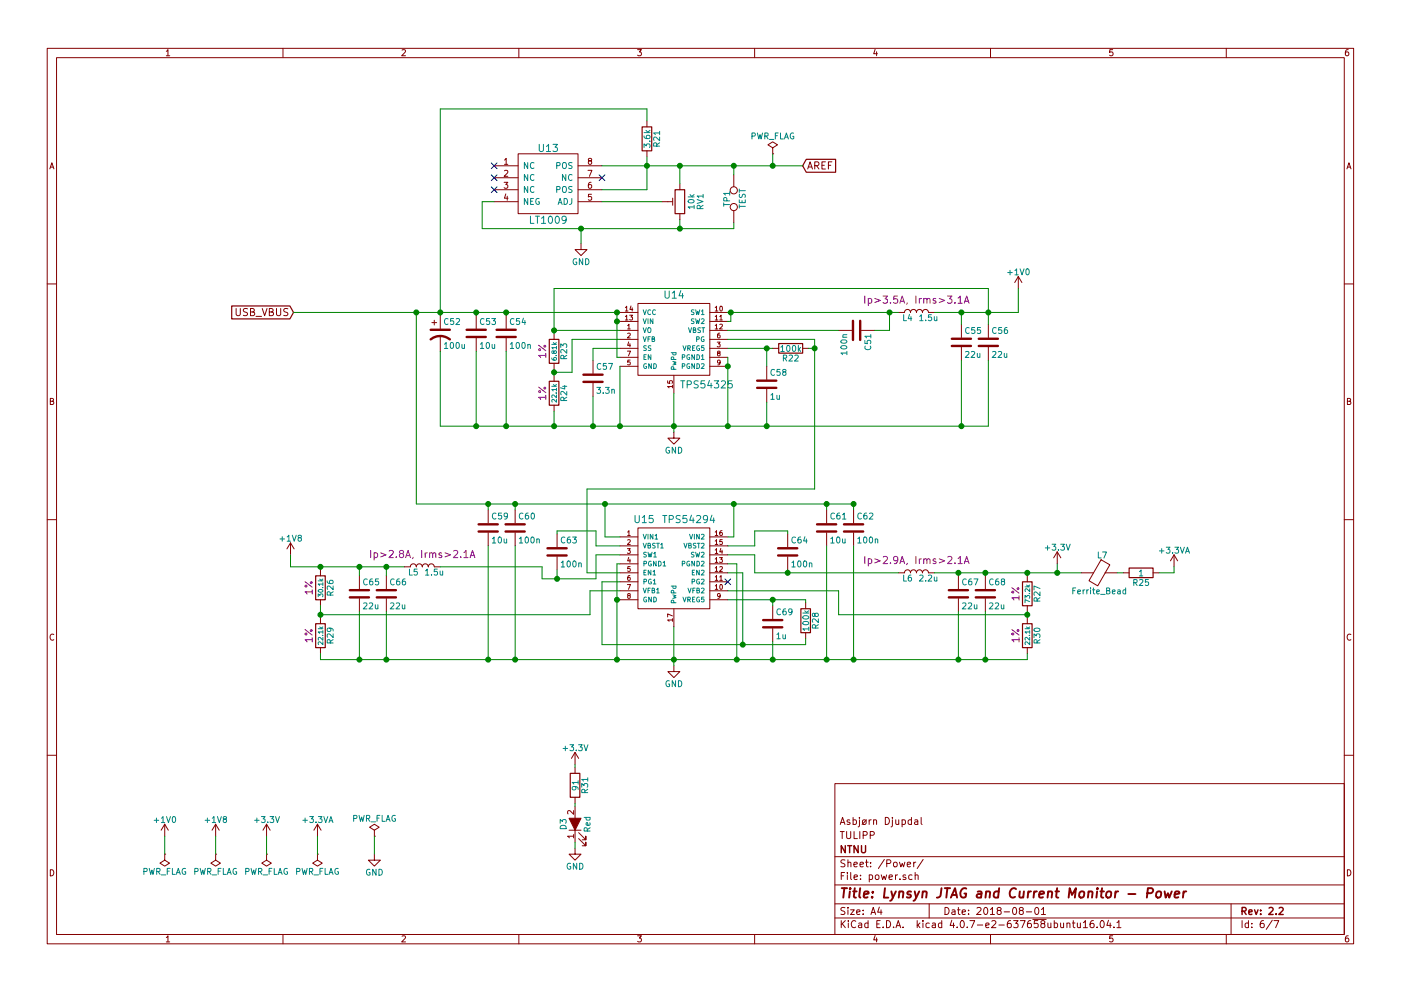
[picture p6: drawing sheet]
<svg xmlns="http://www.w3.org/2000/svg" width="297mm" height="210mm" viewBox="0 0 297 210" stroke-linecap="round" stroke-linejoin="round" font-family="sans-serif">
<g fill="none" stroke="#840000" stroke-width=".21">
<path d="M10 10.3h277v189.9h-277zM12 12.2h273v186.1h-273zM35.3 10.9l.3-.4v1.3M35.3 11.8h.7M60 10.3v1.9M85.2 10.6l.5-.1 .3 .4-.8 .9h.8M110 10.3v1.9M135.2 10.5h.8l-.4 .5 .3 .1 .1 .2-.1 .4-.2 .1-.5-.1M160 10.3v1.9M185.5 10.5l-.3 .9h.8M185.9 11v.8M210 10.3v1.9"/>
<path d="M235.9 10.5h-.6v.6h.6l.1 .5-.3 .2-.4-.1M260 10.3v1.9M285.9 10.5l-.4 .1-.2 .2-.1 .8 .3 .2 .4-.1 .1-.4-.1-.2-.4-.1-.3 .3M10.6 35.8l.4-1.3 .4 1.3M10.7 35.5h.6M104.8 35.2h5.1M104.8 37.7h5.1M106.9 38.7h.8l-.5 .5 .4 .1v.5l-.2 .1-.5-.1M107 34l.3-.4v1.3M107 36.2l.4-.1 .3 .4-.8 .9h.8M107 34.9h.7M109.9 32.6h12.7v12.7h-12.7z"/>
<path d="M122.6 35.2h5M122.6 37.7h5M124.7 36.1h.8l-.5 1.3M125 34.1l-.3-.2 .1-.3 .6 .1v.3l-.6 .2-.1 .2 .1 .3 .2 .2h.2l.3-.3-.1-.3-.2-.2M125.3 38.7h-.3l-.2 .3-.1 .7 .3 .2 .4-.1-.1-.6h-.3l-.3 .2M137.2 25.6v1.3M137.2 32v1.3M144.1 39v1.3M155.6 37.1v2.5M163.8 32.6h.1M163.8 31.4l1-.7-1-.6-1 .6 1 .7v1.2M171.2 35.9l.6-1.6 .5 1.6"/>
<path d="M171.4 35.4h.7M172.7 35.1h.8l.1-.3v-.3l-.3-.2h-.6v1.6M173.1 35.1l.5 .8M174.3 35.1h.5M175 34.3h-.7v1.6h.7M175.6 35.1h.5M176.4 34.3h-.8v1.6M285.6 35.8l.4-1.3 .4 1.3M285.7 35.5h.6M104.8 40.3h5.1M104.8 42.8h5.1M107.2 41.1l-.2 1h.7"/>
<path d="M107.5 41.6v.9M122.6 40.3h5M122.6 42.8h5M123.2 51.7v1.3h1.3l-1.3 1.2-1.3-1.2h1.3M125.4 41.2h-.6l-.1 .6h.7v.6l-.2 .1-.5-.1M140.3 42.8h2.3M142.6 42v1.6M144.1 45.3v1.3M155.6 44.7v2.5M215.9 58.7l-.8 1.2M215.9 58.7v2.5M215.9 58.7l.8 1.2"/>
<path d="M10 60.2h2M50.1 65.5v1.2l.3 .3h.2l.4-.3v-1.2M52.5 65.5h-.6l-.2 .1v.4l.6 .3 .2 .4-.3 .3-.6-.1M53.1 66.2l.7-.1 .1-.2-.1-.3-.7-.1v1.5h.6l.3-.3v-.2l-.4-.3M54.3 67.1h1.1M55.6 65.5l.5 1.5 .5-1.5M57.1 66.2l.7-.1 .1-.2-.1-.3-.7-.1v1.5h.6l.3-.3v-.2l-.4-.3M58.6 65.5v1.2l.3 .3h.3l.3-.3v-1.2M61 65.5h-.5l-.3 .1v.4l.7 .3 .1 .4-.3 .3-.6-.1M91.6 68.4h1M92.1 67.9v1.1M93.3 66.9v2.8"/>
<path d="M93.3 71.2v3.3M101 66.9v2.8M101 71.7v2.8M107.3 66.9v2.8M107.3 71.7v2.8M117.5 70.7v1.3M117.5 77.1v1.3M117.5 79.6v1.3M125.7 76.4v2.8M131.4 70.1h3.9M131.4 72h3.9M131.4 73.9h3.9"/>
<path d="M131.4 77.7h3.9M131.4 75.8h3.9M131.4 66.3h3.9M131.4 68.2h3.9M132.6 67.2l.3-.3v1M132.6 65.3l.3-.3v1M132.6 66h.5M132.6 67.9h.5M133 74.5h.7l-.5 1M133.1 69.1l.2-.3v1M133.1 70.8l.4-.1 .1 .3-.6 .7h.6M133.1 69.8h.5"/>
<path d="M133.3 72.5l-.2 .8h.6M133.5 66.9h.6l-.3 .4 .3 .1v.4h-.6M133.6 72.9v.7M133.6 76.4h-.5v.5l.5-.1v.5h-.5M133.8 64.9l-.2 .8h.6M134 65.3v.7M135.3 64.4h15.2v15.2h-15.2zM142.9 79.6v3.8M150.5 70.1h3.8M150.5 72h3.8M150.5 73.9h3.8M150.5 77.7h3.8"/>
<path d="M150.5 75.8h3.8M150.5 66.3h3.8M150.5 68.2h3.8M151.6 65.3l.3-.3v1M151.6 67.2l.3-.3v1M151.6 69.1l.3-.3v1M151.6 69.8h.6M151.6 66h.6M151.6 67.9h.6M152.1 72.6h.6l-.4 .4 .4 .1v.4h-.6M152.3 74.9l-.2-.2 .1-.2h.4l.1 .3-.6 .3 .2 .4 .4-.1v-.4l-.2-.1M152.6 70.7l-.4 .1-.1 .7 .2 .2 .4-.1-.1-.5h-.3l-.2 .2"/>
<path d="M152.6 67.2l.3-.3v1M152.6 68.9l.4-.1 .2 .3-.6 .7h.6M152.6 67.9h.6M152.7 76.8l-.2 .2h-.3v-.6h.3l.2 .2v.6l-.5 .2M152.7 65.1l.1-.1a.49 .49 0 0 1 .4 .5 .49 .49 0 0 1-.5 .4l-.1-.3zM162.6 77.7v2.8M163.8 73.9h1.3M170.2 73.9h1.2M177.8 70.1h2.8M182.6 70.1h2.8M190.5 66.3l1.3-.1a.64 .64 0 0 1 .6-.5 .64 .64 0 0 1 .6 .6v-.1a.64 .64 0 0 1 .7-.5 .64 .64 0 0 1 .6 .6v-.1a.64 .64 0 0 1 .7-.5 .64 .64 0 0 1 .6 .6v-.1a.64 .64 0 0 1 .6-.5 .64 .64 0 0 1 .6 .6h1.3M203.8 68.8v2.8"/>
<path d="M203.8 73.7v2.7M209.5 68.8v2.8M209.5 73.7v2.7M285 60.2h2M10.7 85.1h.5l.1-.5-.6-.1v1.3h.5l.2-.4-.3-.3M117.5 86v1.2M125.7 81.3v2.8M141.6 80.8v.5h.4v-.5h.5v.5M142.6 82h-1l.3 .3M142.6 81.7v.6M142.9 91.7v1.3h1.2l-1.2 1.2-1.3-1.2h1.3M162.6 82.5v2.8"/>
<path d="M285.7 85.1h.5l.1-.5-.6-.1v1.3h.5l.2-.4-.3-.3M10 110.3h2M61.6 115.2l-.8 1.3M61.6 115.2v2.5M61.6 115.2l.8 1.3M103.5 108.2v2.8M103.5 113v2.8M109.2 108.2v2.8M109.2 113v2.8M118.1 113.3v2.8M118.1 118.1v2.8M131.4 113.9h3.9"/>
<path d="M131.4 115.8h3.9M131.4 117.7h3.9M131.4 119.6h3.9M133 116.4h.6l-.3 .4 .3 .1v.4h-.6M133.1 112.9l.2-.3v1M133.1 114.6l.4-.1 .1 .3-.6 .7h.6M133.1 113.6h.5M133.3 118.3l-.2 .7h.6M133.6 118.6v.7M135.3 112h15.2v17.2h-15.2zM150.5 113.9h3.8M150.5 115.8h3.8"/>
<path d="M150.5 117.7h3.8M150.5 119.6h3.8M151.6 118.6l.3-.3v1M151.6 116.7l.3-.3v1M151.6 114.8l.3-.3v1M151.6 112.9l.3-.3v1M151.6 113.6h.6M151.6 119.3h.6M151.6 117.4h.6M151.6 115.5h.6M152.6 118.3h.6l-.4 .4 .3 .1v.4h-.5M152.8 116.4l-.2 .7h.6"/>
<path d="M153.1 112.6l-.4 .1-.1 .7 .2 .2 .3-.1v-.5h-.3l-.2 .2M153.1 116.7v.7M153.1 114.5h-.4l-.1 .5 .5-.1v.5h-.5M167 113.3v2.8M167 118.1v2.8M175.3 108.2v2.8M175.3 113v2.8M181 108.2v2.8M181 113v2.8M224.2 117.1l-.8 1.3M224.2 117.1v2.5M224.2 117.1l.7 1.3"/>
<path d="M233.5 118.8l1.8 1-2.6 4.5-1.8-1.1zM248.9 117.7l-.7 1.3M248.9 117.7v2.6M248.9 117.7l.8 1.3M285 110.3h2M11.4 134.6a.58 .58 0 0 0-.8 .6 .58 .58 0 0 0 .8 .5M67.9 120.9v1.3M67.9 127.2v1.3M67.9 131.1v1.2M67.9 137.4v1.3M76.2 122.2v2.8M76.2 127v2.8"/>
<path d="M81.9 122.2v2.8M81.9 127v2.8M85.7 120.3l1.3-.1a.64 .64 0 0 1 .7-.6 .64 .64 0 0 1 .6 .7v-.1a.64 .64 0 0 1 .6-.6 .64 .64 0 0 1 .6 .7v-.1a.64 .64 0 0 1 .7-.6 .64 .64 0 0 1 .6 .7v-.1a.64 .64 0 0 1 .7-.6 .64 .64 0 0 1 .6 .7h1.2M131.4 121.5h3.9M131.4 123.4h3.9M131.4 125.3h3.9M131.4 127.2h3.9M133 124h.7l-.5 1M133.2 126.4l-.1-.2v-.2h.5v.3l-.5 .3 .1 .3 .4-.1v-.3l-.1-.1M133.6 122.1l-.4 .1-.1 .7 .1 .2 .4-.1v-.5h-.4l-.1 .2M133.6 120.2h-.5v.5l.5-.1v.5h-.5M142.6 131.5h-1l.3 .3"/>
<path d="M142.6 130.7l-1-.5v.7M142.6 131.3v.5M142.9 129.2v3.8M150.5 121.5h3.8M150.5 123.4h3.8M150.5 125.3h3.8M150.5 127.2h3.8M151.6 124.3l.3-.3v1M151.6 122.4l.3-.3v1M151.6 120.5l.3-.3v1M151.6 125h.6M151.6 123.1h.6"/>
<path d="M151.6 121.2h.6M152.6 122.4l.3-.3v1M152.6 120.3l.4-.1 .2 .3-.6 .7h.6M152.6 123.1h.6M152.7 126.4l-.2 .2-.3-.1v-.5l.3-.1 .2 .2v.6l-.5 .2M152.7 124.1l.1-.1a.49 .49 0 0 1 .4 .5 .49 .49 0 0 1-.5 .5l-.1-.3zM163.8 128.5v2.8M163.8 133.3v2.8M170.8 127.9v1.3M170.8 134.2v1.3M190.5 121.5h1.3a.64 .64 0 0 1 .6-.6 .64 .64 0 0 1 .6 .6 .64 .64 0 0 1 .7-.6 .64 .64 0 0 1 .6 .6 .64 .64 0 0 1 .7-.6 .64 .64 0 0 1 .6 .6 .64 .64 0 0 1 .6-.6 .64 .64 0 0 1 .6 .6h1.3M203.2 122.2v2.8"/>
<path d="M203.2 127v2.8M208.9 122.2v2.8M208.9 127v2.8M217.8 122.2v1.2M217.8 128.5v1.3M217.8 131.1v1.2M217.8 137.4v1.3M229.2 121.5h2.6M234.3 121.5h2.6M238.1 121.5h1.3M244.5 121.5h1.2M286.4 134.6a.58 .58 0 0 0-.8 .6 .58 .58 0 0 0 .8 .5"/>
<path d="M121.9 159.6v2.6M121.9 159.6l-.7 1.3M121.9 159.6l.8 1.3M142.9 141.2v1.3h1.2l-1.2 1.3-1.3-1.3h1.3M10 160.2h2M34.9 174.9l-.7 1.2M34.9 174.9v2.5M34.9 174.9l.8 1.2M45.7 174.9l-.7 1.2M45.7 174.9v2.5M45.7 174.9l.8 1.2M56.5 174.9l-.7 1.2"/>
<path d="M56.5 174.9v2.5M56.5 174.9l.8 1.2M67.3 174.9l-.8 1.2M67.3 174.9v2.5M67.3 174.9l.8 1.2M79.4 177.4h.1M79.4 176.1l1-.6-1-.6-1 .6 1 .6v1.3M120.6 176.1h2.6M121.6 177.4h-1.3l.4 .4M121.6 172v.8l-.9-.8-.4 .2 .1 .5M121.6 177.1v.7M121.9 180v1.2h1.3l-1.3 1.3-1.3-1.3h1.3"/>
<path d="M121.9 162.8v1.3M121.9 169.2v1.2M121.9 171.1v7.6M122.7 177.9l1.5 1.5v-.7v.7h-.8M122.7 176.7l1.5 1.5v-.8v.8h-.8M177 166.3h108v32h-108zM178.2 174.9l.4-1.5 .5 1.5M178.2 176.4h.8M178.3 174.5h.7M178.6 176.4v1.5M179.5 176.4v1.2l.3 .3h.3l.3-.3v-1.2M180.2 174l-.4-.1-.2 .2 .1 .3 .5 .1v.3h-.6"/>
<path d="M180.9 174l.4-.1 .3 .3-.1 .6h-.6M180.9 173.4v1.5M181.1 176.4v1.5h.7M182.2 173.9v1.3l-.3 .2M182.2 173.4v.2M182.3 176.4v1.5M182.9 174.1l.2-.2 .5 .2v.5l-.1 .2-.4 .1-.2-.1zM183 177.2l.7-.1 .2-.2-.1-.3-.2-.2h-.6v1.5M183.7 173.9l-.9 1M184.3 173.9v1M184.5 177.2l.7-.1 .2-.2-.1-.3-.2-.2h-.6v1.5M184.7 173.9l-.4 .3"/>
<path d="M185.2 174.1l.2-.2 .4 .1 .1 .9M185.2 173.9v1M187.7 173.4a.76 .76 0 0 1 .9 .8 .76 .76 0 0 1-.9 .7zM189.2 173.9v1.3l-.3 .2M189.2 173.4v.2M189.9 173.9l.1 .9 .3 .1 .3-.1M190.6 173.9v1M191.3 174l.4-.1 .3 .3-.2 .6h-.5M191.3 173.9v1.5M193.2 174l-.4-.1-.3 .3 .1 .6 .2 .1 .4-.1M193.2 173.4v1.5M194 174h.5l.1 .9"/>
<path d="M194.6 174.3l-.7 .3 .2 .3 .5-.1M195.3 173.4v1.3l.2 .2M285 160.2h2M10.7 184.5a.65 .65 0 0 1 .7 .7 .65 .65 0 0 1-.7 .6zM34.9 181.2h.1M34.9 181.2v1.3l1 .6-1 .7-1-.7 1-.6M35.3 198.9l.3-.4v1.3M35.3 199.8h.7M45.7 181.2h.1M45.7 181.2v1.3l1 .6-1 .7-1-.7 1-.6M56.5 181.2h.1M56.5 181.2v1.3l1 .6-1 .7-1-.7 1-.6"/>
<path d="M60 198.3v1.9M67.3 181.2h.1M67.3 181.2v1.3l1 .6-1 .7-1-.7 1-.6M79.4 181.2v1.3h1.2l-1.2 1.3-1.3-1.3h1.3M85.2 198.6l.5-.1 .3 .4-.8 .9h.8M110 198.3v1.9M135.2 198.5h.8l-.4 .5 .3 .1 .1 .2-.1 .4-.2 .1-.5-.1M160 198.3v1.9M177 194.8h108M177 191.8h108M177 187.8h108M177 181.8h108"/>
<path d="M178.4 195.3v1.5M178.4 185.8h.5M178.6 196l.6 .8M179.1 185.1h-.7v1.5M179.1 192.6l-.5-.1-.3 .3 .1 .3 .7 .4v.4l-.2 .1-.6-.1M179.1 182.5l-.5-.1-.3 .3 .1 .3 .7 .4v.4l-.2 .1-.6-.1M179.2 195.3l-.8 .9M179.7 185.1v.2M179.7 185.6v1M179.8 192.5v.2M179.8 183.1l.2-.2 .4 .1v.9M179.8 182.4v1.5"/>
<path d="M179.8 193v1M179.9 195.3v.2M179.9 195.8v1M180.3 193h.8l-.8 1h.8M180.4 185.1v1.3l.2 .2M181.1 183.4l.7-.1-.1-.3-.4-.1-.2 .2v.7h.6M181.1 186.1l.7-.1-.1-.3-.4-.1-.2 .2 .1 .7h.5M181.4 195.5a.71 .71 0 0 0-1 .5 .71 .71 0 0 0 .8 .8l.2-.1M181.6 193.5l.7-.1v-.3l-.4-.1-.3 .2 .1 .7h.6M182.1 195.9h.6v.9M182.3 183.4l.8-.1-.1-.3-.4-.1-.3 .2 .1 .7h.6M182.4 186.5v.1"/>
<path d="M182.4 185.7v.1M182.7 196.2l-.7 .3 .2 .3 .5-.1M183 193.9v.1M183 193.1v.1M183.5 182.9h.6M183.7 182.4v1.3l.4 .2M184 195.9l-.4-.1-.3 .3 .1 .6 .2 .1 .4-.1M184 195.3v1.5M184.3 185.7l.4-.1 .3 .3-.1 .6h-.6M184.3 185.6v1.5M184.6 183.8v.1M184.6 183v.1"/>
<path d="M184.7 194l.4-1.5 .5 1.5M184.8 193.6h.7M185.5 198.5l-.3 .9h.8M185.6 185.7l.3-.1 .4 .1 .1 .6-.2 .2-.3 .1-.3-.1zM185.9 199v.8M185.9 196h.5M186.4 192.5l-.3 1h.9M186.6 195.3h-.7v1.5h.7M186.8 193v1M186.8 185.6l.3 1 .3-.7 .3 .7 .3-1M187.2 196.7v.1M187.5 182.3l-1.3 2"/>
<path d="M188 195.3a.76 .76 0 0 1 .8 .8 .76 .76 0 0 1-.8 .7zM188 183.2l.7-.1 .2-.2-.1-.3-.2-.2h-.6v1.5M188.5 186.1l.7-.1v-.3l-.5-.1-.2 .2 .1 .7h.6M189.5 196.7v.1M189.5 183.1l.2-.2 .4 .2 .1 .5-.1 .2-.4 .1-.2-.1zM189.9 185.6v1M190 196.8l.4-1.5 .6 1.5M190.1 196.4h.7M190.3 185.6l-.4 .3M190.7 182.9l.3 1 .3-.7 .3 .7 .2-1M190.8 186.5v.1M191.5 196.7v.1"/>
<path d="M192 185.7l-.3-.1-.3 .2 .1 .2 .5 .2v.3h-.6M192.4 183.4l.7-.1-.1-.3-.4-.1-.2 .2v.7h.6M193.4 185.7l-.5-.1-.2 .3v.6l.2 .1 .5-.1M193.7 182.9v1M194 185.7l.2-.1 .4 .1 .1 .9M194 185.1v1.5M194.2 182.9l-.5 .3M194.5 195.3v1.5M194.6 196.3l.4 .5M195 195.8l-.5 .6M195.7 195.3v.2M195.7 195.8v1"/>
<path d="M195.7 182.3l-1.2 2M197 191.8v3M197 195.9l-.4-.1-.3 .3 .1 .6 .2 .1 .4-.1M197.7 195.9h.6v.9M198.3 196.2l-.7 .3 .2 .3 .5-.1M199.7 195.9l-.5-.1-.2 .3v.6l.2 .1 .5-.1M199.7 195.3v1.5M200.4 192.5a.76 .76 0 0 1 .8 .8 .76 .76 0 0 1-.8 .7zM201.8 195.2l-.4 1.1h1M201.9 193.1h.5l.1 .9M202.2 195.8v1M202.5 193.4l-.7 .3 .2 .3 .5-.1"/>
<path d="M202.9 196.7v.1M203 193h.6M203.2 192.5v1.3l.4 .2M203.8 195.4l.1-.1a.8 .8 0 0 1 .6 .8 .8 .8 0 0 1-.6 .7 .97 .97 0 0 1-.1-1.4zM204 193.5l.7-.1-.1-.3-.4-.1-.2 .2 .1 .7h.5M205.1 196.7v.1M205.4 193.9v.1M205.4 193.1v.1M205.6 195.3h1.1l-.7 1.5M207.1 192.7l.6-.2 .3 .5-.9 1h.9M207.2 196.3h1.2M208.7 192.7l.2-.2a.8 .8 0 0 1 .5 .8 .8 .8 0 0 1-.5 .7l-.3-.5z"/>
<path d="M209 196.3l.7-.1v-.3l-.5-.1-.2 .2 .1 .7h.6M210 193l.4-.5v1.5M210 194h.8M210 198.3v1.9M210.3 195.5l.6-.2 .3 .5-1 1h1M211.7 193.2l-.3-.3 .1-.2 .2-.2 .4 .1 .2 .2-.1 .2-.5 .2-.3 .3v.2l.3 .3h.3l.3-.3v-.2l-.3-.3M211.8 196.3h1.1M212.9 193.5h1.1M214.3 195.3l-.5 .1a1.11 1.11 0 0 0-.1 1.3l.4 .1 .3-.1v-.5l-.3-.3-.4 .1-.1 .2M214.8 192.7l.2-.2a.8 .8 0 0 1 .6 .8 .8 .8 0 0 1-.6 .7l-.3-.5zM214.9 195.3h.9l-.5 .6 .5 .1v.7l-.2 .1-.7-.1M216.3 195.3h1l-.6 1.5"/>
<path d="M216.4 193.2l-.3-.3 .1-.2 .2-.2 .4 .1 .2 .2-.1 .2-.5 .2-.3 .3 .1 .4 .2 .1h.3l.3-.3v-.2l-.3-.3M217.6 193.5h1.1M218.5 195.3l-.4 .1a1.11 1.11 0 0 0-.1 1.3l.4 .1 .2-.1 .1-.5-.3-.3-.4 .1-.2 .2M219 195.1h2.8M219.5 192.7l.2-.2a.8 .8 0 0 1 .6 .8 .8 .8 0 0 1-.6 .7l-.3-.5zM220 195.3h-.7v.7h.7l.1 .2-.1 .5-.2 .1-.5-.1M220.8 193l.4-.5v1.5M220.8 194h.9M221 196l-.3-.3 .1-.2 .2-.2 .4 .1 .1 .2v.2l-.5 .2-.3 .3 .1 .4 .2 .1h.3l.2-.3v-.2l-.2-.3M222.2 195.8v.9l.4 .1 .2-.1M222.8 195.8v1M223.5 195.9l.5-.1 .2 .3-.1 .6h-.6"/>
<path d="M223.5 195.3v1.5M224.9 195.8v.9l.4 .1 .2-.1M225.5 195.8v1M226.2 196l.2-.2 .4 .1v.9M226.2 195.8v1M227.4 195.8h.5M227.6 195.3v1.3l.3 .2M228.4 195.8l.1 .9 .4 .1 .2-.1M229.1 195.8v1M229.7 195.8l.4-.5v1.5M229.7 196.8h.9M231.8 195.3l-.4 .1a1.11 1.11 0 0 0-.1 1.3l.4 .1 .2-.1 .1-.5-.3-.3-.4 .1-.2 .2"/>
<path d="M232.6 196.7v.1M233.4 195.5l.2-.2a.8 .8 0 0 1 .5 .8 .8 .8 0 0 1-.5 .7l-.4-.5zM235 195.2l-.3 1.1h.9M235.4 195.8v1M235.9 198.5h-.6v.7l.6-.1 .1 .5-.3 .2-.4-.1M236.2 196.7v.1M236.8 195.8l.4-.5v1.5M236.8 196.8h.9M260 198.3v1.9M261 191.8v6.5M263.3 195.3v1.5M264.7 195.9l-.4-.1-.3 .3 .1 .6 .2 .1 .4-.1"/>
<path d="M264.7 195.3v1.5M265.4 196.7v.1M265.4 195.9v.1M267.9 195.3l-.4 .1a1.11 1.11 0 0 0-.2 1.3l.5 .1 .2-.1v-.5l-.2-.3-.5 .1-.1 .2M269.7 195.2l-1.2 2M270.1 195.3h1l-.6 1.5M285.7 184.5a.65 .65 0 0 1 .7 .7 .65 .65 0 0 1-.7 .6zM285.9 198.5l-.4 .1-.2 .3-.1 .7 .3 .2 .4-.1 .1-.4-.1-.2-.4-.1-.3 .3"/>
<circle cx="155.6" cy="40.4" r=".76"/>
<circle cx="155.6" cy="43.9" r=".76"/>
</g>
<g fill="none" stroke="#840000" stroke-width=".3">
<path d="M179.2 179.4v1.5l-.8-1.5v1.5M179.7 179.4h.9M180.1 179.4v1.5M181.9 179.4v1.5l-.8-1.5v1.5M182.7 179.4v1.2l.2 .3h.3l.3-.3v-1.2M263.3 193.3l.8-.1 .1-.2-.1-.3-.2-.2h-.6v1.5M263.7 193.3l.5 .7M264.8 193.5l.7-.1-.1-.3-.4-.1-.2 .2v.7h.6M266 193l.3 1 .4-1M267.3 193.9v.1M267.3 193.1v.1M269.1 192.7l.5-.2 .3 .5-.9 1h.9"/>
<path d="M270.6 193.9v.1M271.2 192.7l.6-.2 .3 .5-1 1h1"/>
</g>
<g fill="none" stroke="#840000" stroke-width=".41">
<path d="M178.5 188.4h1.1M179 188.4l-.2 2M180.2 189.1l-.2 1.3M180.3 188.4l-.1 .2 .2-.1-.1-.1-.1 .2M180.9 189.1h.7M181.2 188.4l-.2 1.8 .1 .1 .4 .1M182.4 188.4l-.2 1.8 .2 .2M183.2 189.8l.9-.2v-.4l-.6-.1-.3 .3v.9h.7M184.9 190.3v.1M185.1 189.2l-.1 .2-.1-.1 .2-.1-.1 .2M187.6 188.4l-.2 2h.9M189 189.1l.3 1.3"/>
<path d="M189.9 189.1l-.8 1.8-.4 .2M190.7 189.3l.3-.2 .5 .1-.1 1.2M190.7 189.1l-.1 1.3M193.2 189.2l-.5-.1-.3 .4 .2 .3 .5 .1v.3l-.1 .1h-.7M193.9 189.1l.4 1.3M194.9 189.1l-.9 1.8-.3 .2M195.6 189.3l.3-.2 .5 .1v1.2M195.7 189.1l-.2 1.3M199.6 188.4l-.2 1.5a.73 .73 0 0 1-.8 .5M200.3 188.4h1.1M200.9 188.4l-.3 2M201.6 190.4l.9-2 .4 2"/>
<path d="M201.8 189.9h1M204.9 188.5a1.02 1.02 0 0 0-1.2 .7 1.02 1.02 0 0 0 .5 1.2l.5-.1 .2-.7h-.4M207.3 189.2h.8l-.1 1.2M208.1 189.6l-.7 .1a.4 .4 0 0 0-.3 .3 .4 .4 0 0 0 .2 .4l.7-.1M209.1 189.3l.3-.2 .5 .1-.1 1.2M209.1 189.1l-.2 1.3M211.8 189.2l-.2-.1a.67 .67 0 0 0-.9 .4v.8l.3 .1 .6-.1M211.8 188.4l-.2 2M215.4 188.6a.87 .87 0 0 0-1 0 .87 .87 0 0 0-.3 1 .69 .69 0 0 0 .3 .8 .69 .69 0 0 0 .8-.1M216.2 189.1v1.2l.4 .1 .3-.1M217.1 189.1l-.2 1.3M218 189.1l-.1 1.3"/>
<path d="M218.6 189.1l-.4 .1-.2 .3M219.3 189.1l-.2 1.3M219.8 189.1l-.3 .1-.3 .3M220.3 189.8l1-.2v-.4h-.8l-.2 1 .2 .2 .6-.1M222.2 189.3l.3-.2 .5 .1v1.2M222.2 189.1l-.1 1.3M223.8 189.1h.7M224.1 188.4l-.2 1.8 .1 .1 .4 .1M226.6 190.4l.2-2 .5 1.5 .8-1.5-.2 2M229 189.3l.3-.2 .5 .2v.8l-.4 .3-.5-.1zM230.8 189.3l.3-.2 .5 .1-.1 1.2M230.8 189.1l-.1 1.3"/>
<path d="M232.6 189.1l-.1 1.3M232.7 188.4v.2l.1-.1-.1-.1v.2M233.3 189.1h.8M233.7 188.4l-.2 1.8v.1l.4 .1M234.7 189.3l.3-.2 .6 .2-.1 .8-.4 .3-.5-.1zM236.5 189.1l-.1 1.3M237.1 189.1l-.4 .1-.2 .3M239.2 189.7h1.5M243.3 189.5l.9-.1a.56 .56 0 0 0 .1-.9l-.9-.1-.2 2M245.3 189.3l.3-.2 .6 .2-.1 .8-.4 .3-.5-.1zM246.9 189.1l.2 1.3 .5-.9 .3 .9 .5-1.3M249 189.8l1-.2v-.4l-.6-.1-.3 .3v.9h.7"/>
<path d="M251 189.1l-.2 1.3M251.5 189.1l-.4 .1-.2 .3"/>
</g>
<g fill="none" stroke="#008484" stroke-width=".21">
<path d="M111.9 34.5v1.3l-.7-1.3v1.3M111.9 37v1.3l-.7-1.3v1.3M111.9 39.6v1.2l-.7-1.2v1.2M113.2 34.6a.56 .56 0 0 0-.8 .5 .56 .56 0 0 0 .8 .5M113.2 37.1a.56 .56 0 0 0-.8 .5 .56 .56 0 0 0 .8 .6M113.2 39.7a.56 .56 0 0 0-.8 .5 .56 .56 0 0 0 .8 .5M114.3 30.6v1.3l.3 .3h.3l.3-.3v-1.3M115.8 31.1l.5-.5v1.6M115.8 32.2h.9M117.2 30.6h1l-.5 .6 .5 .3-.1 .5-.2 .2-.7-.2M118 35.1h.6l.1-.5-.7-.1v1.3M119.3 39.7l.2-.1h.4l.2 .8a.42 .42 0 0 1-.2 .4 .42 .42 0 0 1-.5 0l-.1-.4z"/>
<path d="M119.3 34.7l.2-.2h.4l.2 .8a.42 .42 0 0 1-.2 .4 .42 .42 0 0 1-.5 0l-.1-.4zM120 37v1.3l-.7-1.3v1.3M121.3 39.6h-.6l-.1 .5a.54 .54 0 0 1 .6 .6l-.1 .1h-.5M121.3 37.1a.56 .56 0 0 0-.8 .5 .56 .56 0 0 0 .8 .6M121.3 34.5h-.6l-.1 .5a.54 .54 0 0 1 .6 .6l-.1 .2-.5-.1M136.6 31.3v-.8l.4 .5 .1-.4h.6l.1 .2-.1 .5M136.6 28.8v.4l.3 .2h.7l.2-.2-.1-.5-.6 .1-.1 .4 .3 .2M136.6 28.1h1.2M137 27.7l.4 .4M137.7 30h.1M137.8 27.7l-.5 .3M139.2 31v-.6l-.5-.1-.1 .7h1.3"/>
<path d="M139.9 29.1v.8l-1-.8-.3 .2 .1 .5M139.9 28.2h-1.3l.3 .4M139.9 30.3l-.7 .4M139.9 27.9v.7M159.4 28.9l.6-.1 .1-.5-.7-.1v1.3M160.6 28.2l.3 1.3 .2-.9 .3 .9 .3-1.3M162.2 28.9l.6-.1v-.5l-.6-.1v1.3M162.5 28.9l.4 .6M163.1 29.6h1M164.4 28.8h.4M165 28.2h-.6v1.3M165.5 28.2v1.3h.6"/>
<path d="M166.3 29.5l.4-1.3 .5 1.3M166.4 29.1h.6M168.2 28.3a.59 .59 0 0 0-.7 .5 .59 .59 0 0 0 .7 .6l.1-.5h-.2M111.9 42.1v1.3l-.7-1.3v1.3M112.5 45.9v1.5h.7M112.5 42.7h.4M113.1 42.1h-.6v1.3h.6M113.5 45.9h.9M113.9 45.9v1.5M114.3 42.2a.59 .59 0 0 0-.7 .5 .59 .59 0 0 0 .7 .6l.1-.5h-.3M114.8 46.3l.5-.4v1.5M114.8 47.4h.9"/>
<path d="M116.4 46l.2-.1a.81 .81 0 0 1 .6 .7 .81 .81 0 0 1-.6 .8l-.2-.2-.1-.4zM117.9 46l.2-.1a.81 .81 0 0 1 .5 .7 .81 .81 0 0 1-.5 .8l-.2-.2-.2-.4zM118 40.2h.6l.1-.5-.7-.1v1.2M118.3 43.4l.4-1.3 .5 1.3M118.5 43h.5M119.6 42.1a.64 .64 0 0 1 .7 .6 .64 .64 0 0 1-.7 .7zM120 46.5l-.3 .3h-.2l-.3-.3v-.5l.5-.1a.96 .96 0 0 1-.1 1.5h-.3M121.2 42.1v1.1l-.4 .2M122.2 54.9a.59 .59 0 0 0-.7 .6 .59 .59 0 0 0 .7 .6l.1-.5h-.3M123.5 54.9v1.3l-.7-1.3v1.3M124.2 54.9a.64 .64 0 0 1 .7 .6 .64 .64 0 0 1-.7 .7zM145.9 41.8h1.3"/>
<path d="M145.9 42.5a.76 .76 0 0 1 1.3 .3 .74 .74 0 0 1-1.3-.2zM146.3 41.3l.5 .5M147.2 43.9h-1.3l.4 .4M147.2 43.6v.7M147.2 41.3l-.5 .4M147.8 42.3l1.3 .5-1.3 .4M148.5 44.3l-.1-.6-.5-.1-.1 .7h1.3M149.1 41.6h-1.3l.4 .4M149.1 43.6l-.6 .4M149.1 41.2v.8M153.4 43v.8M153.4 43.4h1.3"/>
<path d="M154.1 42.6l-.1-.6h-.5l-.1 .6h1.3M154.7 41h-1.3l.4 .4M154.7 40.7v.7M156.7 42.4v.6h1.3v-.6M156.7 40.1v.7M156.7 43.4v.7M156.7 43.8h1.3M156.7 40.5h1.3M156.8 41.2v.6l.4 .1a.54 .54 0 0 1 .7-.7l.1 .2-.1 .5M157.3 42.6v.4M213.7 57.8h.9M214.1 57.3v1"/>
<path d="M215.2 57.4l.3-.4v1.3M215.2 58.3h.7M216.3 57l.4 1.3 .4-1.3M217.6 57.1l.2-.1a.67 .67 0 0 1 .4 .7 .67 .67 0 0 1-.4 .6l-.3-.5zM94.2 73l.4-.3v1.2M94.2 73.9h.7M95 67.7a.56 .56 0 0 0-.8 .5 .56 .56 0 0 0 .8 .5M95.6 72.8l.1-.1a.67 .67 0 0 1 .5 .6 .67 .67 0 0 1-.5 .6l-.2-.4zM96.2 67.6h-.6l-.1 .6h.7v.5l-.2 .2-.5-.2M96.7 67.7l.5-.1 .2 .3-.8 1h.8M96.8 72.8l.2-.1a.67 .67 0 0 1 .4 .6 .67 .67 0 0 1-.4 .6l-.3-.4zM97.9 73.1l.1 .8h.3l.2-.1"/>
<path d="M98.5 73.1v.8M101.9 73l.3-.3v1.2M101.9 73.9h.7M102.6 67.7a.56 .56 0 0 0-.8 .5 .56 .56 0 0 0 .8 .5M103.2 72.8l.2-.1a.67 .67 0 0 1 .4 .6 .67 .67 0 0 1-.4 .6l-.3-.4zM103.8 67.6h-.6l-.1 .6h.7v.5l-.2 .2-.5-.2M104.3 67.6h.8l-.5 .5 .4 .1v.5l-.2 .2-.5-.2M104.3 73.1l.1 .8h.3l.2-.1M104.9 73.1v.8M108.2 73l.4-.3v1.2M108.2 73.9h.7M109 67.7a.56 .56 0 0 0-.8 .5 .56 .56 0 0 0 .8 .5"/>
<path d="M109.5 72.8l.2-.1a.67 .67 0 0 1 .5 .6 .67 .67 0 0 1-.5 .6l-.3-.4zM110.1 67.6h-.6v.6h.6v.5l-.1 .2-.5-.2M110.7 72.8l.2-.1a.67 .67 0 0 1 .5 .6 .67 .67 0 0 1-.5 .6l-.3-.4zM111 67.5l-.3 .9h.8M111.3 68v.9M111.9 73.2l.2-.1h.3v.8M111.9 73.1v.8M117 75.9l.2 .5h.6l.2-.2-.1-.3h-.5v.3l.2 .2M117 73.1h1M117.3 72.7l.4 .4M117.4 74.6l.2-.2 .4 .2-.1 .3-.3 .1-.3-.5h-.3l.1 .4 .3-.1M117.9 75.4h.1"/>
<path d="M118 73.8h-1l.3 .3M118 73.5v.6M118 72.7l-.4 .3M118.9 73.7v-.8l.5 .5 .1-.4h.5l.2 .2-.2 .5M119.6 76.1l-.1-.6-.5-.1-.1 .7h1.3M120.2 74.2v.7l-.9-.7-.4 .2 .1 .5M120.2 75.4l-.6 .4M127.4 77.2a.56 .56 0 0 0-.8 .5 .56 .56 0 0 0 .8 .6M128.5 77.1h-.6v.6h.6v.6l-.1 .1-.5-.1M129 77.1h.9l-.6 1.3M136.4 69.5l.3 1.1 .3-1.1M136.4 71.4l.3 1.1 .3-1.1"/>
<path d="M136.4 67.6l.3 1.1 .3-1.1M136.4 65.7l.3 1 .3-1M136.5 75.7h.4M137 75.3h-.5v1h.5M137 73.4h-.4l-.1 .3a.43 .43 0 0 1 .5 .6h-.5M137 77.2a.45 .45 0 0 0-.5 .5 .45 .45 0 0 0 .6 .4v-.4h-.2M137.4 67.6v1.1M137.4 71.9h.3M137.5 69.6l.3-.1 .1 .2 .1 .5-.2 .4-.4-.2zM137.9 71.4h-.5v1.1M137.9 65.8a.44 .44 0 0 0-.6 .4 .44 .44 0 0 0 .6 .4M138 73.4h-.5v.3a.43 .43 0 0 1 .5 .6h-.6"/>
<path d="M138 75.3v1l-.6-1v1M138.1 77.2v1l-.6-1v1M138.3 71.9h.4v-.4l-.4-.1v1.1h.3l.2-.4-.2-.2M138.4 67.6v1.1l-.5-1.1v1.1M138.6 77.2a.51 .51 0 0 1 .6 .5 .51 .51 0 0 1-.6 .5zM139 65.8a.44 .44 0 0 0-.7 .4 .44 .44 0 0 0 .7 .4M141 61.7v1.3l.3 .3h.3l.3-.3v-1.3M142.3 74.8h1M142.5 62.2l.5-.5v1.6M142.5 63.3h.9M142.6 76.7l.7 .2-.5 .2 .5 .2-.7 .1M142.7 74.8l-.1 .3 .2 .2 .5-.1v-.4"/>
<path d="M142.8 78.4v-.5h-.4l-.1 .5h1M142.8 76.3v-.5h-.4l-.1 .5h1M144.3 61.7l-.3 1.1h.9M144.7 75.8l.4-.1v-.4h-.4v1M144.7 77.7l.4-.1v-.4h-.4v1M144.7 62.2v1.1M144.8 73.3l.3 1.1 .4-1.1M145.8 73.9l.5-.1v-.4l-.5-.1v1.1M146 69.5l.3 1.1 .3-1.1M146 73.9l.4 .5M146.2 75.3a.45 .45 0 0 0-.6 .5 .45 .45 0 0 0 .6 .4v-.4h-.2M146.2 77.2a.45 .45 0 0 0-.6 .5 .45 .45 0 0 0 .6 .4v-.4h-.2"/>
<path d="M146.8 73.8h.4M147 70h.4l.1-.4-.5-.1v1.1h.4l.1-.4-.2-.2M147.1 65.8h-.4l-.1 .3a.43 .43 0 0 1 .5 .5l-.5 .1M147.1 67.7h-.4l-.1 .3a.43 .43 0 0 1 .5 .5l-.5 .1M147.2 75.3v1l-.5-1v1M147.2 77.2v1l-.5-1v1M147.3 73.3h-.5v1.1h.5M147.5 65.7l.2 1 .2-.7 .2 .7 .3-1M147.5 67.6l.2 1.1 .2-.8 .2 .8 .3-1.1M147.7 72l.5-.1v-.4l-.5-.1v1.1M147.8 75.3a.51 .51 0 0 1 .5 .5 .51 .51 0 0 1-.5 .5zM147.8 77.2a.51 .51 0 0 1 .5 .5 .51 .51 0 0 1-.5 .5z"/>
<path d="M148.3 73.4a.45 .45 0 0 0-.6 .5 .45 .45 0 0 0 .6 .4v-.4h-.2M148.5 69.6h-.5v.3a.43 .43 0 0 1 .5 .6h-.5M148.7 75.6l.3-.3v1M148.7 77.3l.4-.1 .2 .3-.6 .7h.6M148.7 66l.3-.3v1M148.7 67.7l.4-.1 .2 .3-.6 .8h.6M148.7 76.3h.6M148.7 66.7h.6M148.8 69.5h.6M149.1 69.5v1.1M149.2 71.5a.45 .45 0 0 0-.5 .5 .45 .45 0 0 0 .6 .4v-.4h-.2M149.3 73.3h-.5l-.1 .5h.5l.1 .5h-.6"/>
<path d="M164.2 78.5a.56 .56 0 0 0-.8 .5 .56 .56 0 0 0 .8 .5M165.4 78.4h-.6l-.1 .6h.7v.5l-.2 .1-.5-.1M165.6 73.7l.3-.4v1.3M165.6 74.6h.7M166.1 76l.6-.1 .1-.5-.7-.1v1.3M166.2 78.9l-.3-.2 .1-.2h.6v.3l-.6 .2-.1 .2 .1 .3 .2 .1h.2l.2-.2v-.4l-.2-.1M166.4 76l.4 .6M166.9 73.4l.2-.1a.67 .67 0 0 1 .4 .6 .67 .67 0 0 1-.4 .7l-.3-.5zM167.3 75.4l.5-.1 .2 .4-.8 .9h.8M168.1 73.4l.2-.1a.67 .67 0 0 1 .4 .6 .67 .67 0 0 1-.4 .7l-.3-.5zM168.5 75.4l.5-.1 .2 .4-.7 .9h.7M169.3 73.3v1.3"/>
<path d="M169.4 74.1l.3 .5M169.7 73.7l-.4 .5M178.3 73.5a.76 .76 0 0 1 1.3 .3 .74 .74 0 0 1-1.3-.2zM178.3 72.3a.76 .76 0 0 1 1.3 .2 .74 .74 0 0 1-1.3-.1zM178.7 71.5h.9M179.6 74.9h-1.3l.3 .4M179.6 71l-.8 .1-.1 .3 .1 .1M179.6 74.5v.8M183.4 72.3v.6h.5v-.6h.6l.1 .1-.1 .5M183.5 73.4a.56 .56 0 0 0 .5 .8 .56 .56 0 0 0 .5-.8M184.6 71.3h-1.2l.3 .4M184.6 71v.7"/>
<path d="M191.6 66.8v1.2h.6M192.8 66.7l-.2 .9h.7M193.1 67.2v.8M195 67.1l.4-.3v1.2M195 68h.7M196.3 67.9v.1M197.5 66.8h-.6l-.1 .6h.7v.5l-.2 .1-.5-.1M198.1 67.2v.8h.4l.1-.1M198.6 67.2v.8M204.7 74.7l.5-.1 .2 .3-.8 .9h.8M205.5 69.6a.56 .56 0 0 0-.8 .5 .56 .56 0 0 0 .8 .5M205.9 74.7l.5-.1 .3 .3-.8 .9h.8"/>
<path d="M206.7 69.5h-.7v.6h.7v.5l-.2 .2-.5-.2M207.2 75l.1 .8h.3l.1-.1M207.7 75v.8M207.9 69.5h-.6l-.1 .6h.7v.5l-.2 .2-.5-.2M210.4 74.7l.5-.1 .3 .3-.8 .9h.8M211.2 69.6a.56 .56 0 0 0-.8 .5 .56 .56 0 0 0 .8 .5M211.7 74.7l.4-.1 .3 .3-.8 .9h.8M212.4 69.5h-.6l-.1 .6h.7v.5l-.2 .2-.5-.2M212.9 75l.1 .8h.3l.2-.1M213.5 75v.8M213.5 69.5h-.3l-.2 .3-.1 .7 .3 .3 .4-.2-.1-.6h-.3l-.3 .2M117 82h1"/>
<path d="M117.3 81.6l.4 .4M117.9 83.4h.1M118 84.7v.6l-.7-.6-.3 .2 .1 .4M118 83.8v.6l-.7-.6-.3 .2 .1 .4M118 82.6h-1l.3 .4M118 82.4v.6M118 81.6l-.4 .3M119.3 82h.9M119.6 85l-.1-.6-.5-.1-.1 .7h1.3M119.7 81.8v.7l-.9-.2M120.2 83.1v.7l-.9-.7-.4 .2 .1 .5M120.2 84.3l-.6 .4"/>
<path d="M126.5 82.2h.8l-.4 .5 .4 .1v.5l-.2 .2-.6-.2M127.9 83.3v.2M128.4 82.2h.8l-.5 .5 .4 .1v.5l-.2 .2-.5-.2M129.7 82.7l.2-.1 .3 .1 .1 .8M129.7 82.6v.9M141.9 94.9a.59 .59 0 0 0-.7 .6 .59 .59 0 0 0 .7 .6l.1-.5h-.3M143.2 94.9v1.3l-.7-1.3v1.3M143.8 94.9a.64 .64 0 0 1 .8 .6 .64 .64 0 0 1-.8 .7zM144.3 80.8h.9M144.8 80.8v1.5M145.7 81.6l.7-.1 .2-.2-.1-.4-.2-.1h-.6v1.5M148 80.9l-.6-.1-.2 .1v.5l.7 .3 .1 .3-.3 .3-.6-.1"/>
<path d="M149.4 80.8h-.7l-.1 .7 .2-.1 .5 .1 .2 .5-.3 .3-.6-.1M150.4 80.7l-.4 1.1h1M150.8 81.3v1M151.4 80.8h1l-.5 .6 .5 .3-.1 .5-.2 .1-.7-.1M152.9 80.9l.6-.1 .3 .4-.9 1.1h.9M155.2 80.8h-.7l-.1 .7 .2-.1 .5 .1 .2 .5-.3 .3-.6-.1M163.4 83.8l.4-.3v1.2M163.4 84.7h.8M164.7 83.9l.1 .8h.3l.2-.1M165.3 83.9v.8M59.4 114.3h.9M59.8 113.9v.9"/>
<path d="M60.9 113.9l.3-.3v1.2M60.9 114.8h.7M62 113.6l.4 1.2 .4-1.2M63.4 114.1l-.2-.2v-.2h.7v.3l-.6 .1-.1 .2v.4l.2 .1h.3l.2-.2v-.4l-.2-.1M104.4 114.3l.3-.4v1.3M104.4 115.2h.7M105.2 109a.56 .56 0 0 0-.8 .5 .56 .56 0 0 0 .8 .5M105.7 114l.2-.1a.67 .67 0 0 1 .4 .7 .67 .67 0 0 1-.4 .6l-.3-.5zM106.3 108.9h-.6v.5h.6v.6l-.2 .1-.4-.1M106.9 114.3v.8l.3 .1 .2-.1M107.4 114.3v.9M107.6 109.4l-.2 .2h-.4l-.1-.6 .5-.1 .2 .2-.1 .7-.3 .3h-.2"/>
<path d="M110.1 114.3l.4-.4v1.3M110.1 115.2h.7M110.9 109a.56 .56 0 0 0-.8 .5 .56 .56 0 0 0 .8 .5M111.4 114l.2-.1a.67 .67 0 0 1 .5 .7 .67 .67 0 0 1-.5 .6l-.3-.5zM112 108.9h-.4l-.2 .3v.7l.2 .2 .4-.1v-.6l-.4-.1-.2 .3M112.6 114l.2-.1a.67 .67 0 0 1 .5 .7 .67 .67 0 0 1-.5 .6l-.3-.5zM112.7 109l.2-.1a.67 .67 0 0 1 .4 .6 .67 .67 0 0 1-.4 .6l-.3-.5zM113.8 114.5l.2-.2 .3 .1 .1 .8M113.8 114.3v.9M119 119.4l.4-.4v1.3M119.8 114a.56 .56 0 0 0-.8 .6 .56 .56 0 0 0 .8 .5M120.3 119.1l.2-.1a.67 .67 0 0 1 .4 .7 .67 .67 0 0 1-.4 .6l-.3-.5z"/>
<path d="M120.9 113.9l-.4 .1-.2 .2v.8l.2 .2 .4-.1v-.6l-.4-.1-.2 .2M121.4 113.9h.8l-.4 .5 .3 .1v.6l-.1 .1-.6-.1M121.5 119.1l.2-.1a.67 .67 0 0 1 .5 .7 .67 .67 0 0 1-.5 .6l-.3-.5zM122.7 119.6l.2-.2 .3 .1v.8M122.7 119.4v.9M134.6 109.4v1.2l.4 .3h.2l.3-.3v-1.2M136.2 109.8l.4-.4v1.5M136.2 110.9h.9M136.4 113.4l.3 1 .3-1M136.4 115.3l.3 1 .3-1M136.5 119.6h.5v-.5h-.5v1M137 117.2h-.4l-.1 .3a.43 .43 0 0 1 .5 .6h-.5"/>
<path d="M137.4 115.7h.4l.1-.3-.5-.1v1h.4l.1-.4-.2-.2M137.4 117.2l.2 1 .2-.7 .2 .7 .3-1M137.4 113.4v1M138 119.1a.45 .45 0 0 0-.5 .5 .45 .45 0 0 0 .6 .4v-.3h-.2M138.4 113.4v1l-.5-1v1M138.4 109.4h-.7l-.1 .7 .2-.1h.6l.1 .6-.3 .3-.6-.2M138.6 117.5l.3-.3v1M138.6 118.2h.6M138.9 113.7l.3-.3v1M138.9 114.4h.5M138.9 115.3h-.5v.3a.43 .43 0 0 1 .5 .6h-.5M139.1 119.1v1l-.5-1v1"/>
<path d="M139.2 115.3h.6M139.5 115.3v1M139.6 119.1a.51 .51 0 0 1 .6 .5 .51 .51 0 0 1-.6 .5zM140.1 115.6l.3-.3v1M140.1 116.3h.5M140.5 109.4h.9M140.6 119.4l.3-.3v1M140.9 109.4v1.5M141.9 110.2l.7-.1 .2-.2-.1-.4-.2-.1h-.6v1.5M144.2 109.4h-.6l-.3 .3 .2 .3 .6 .3v.4l-.2 .2-.6-.1M144.7 119.6h.4v-.5h-.4v1M145 115.3l.3 1 .4-1"/>
<path d="M145.6 109.4h-.7l-.1 .7 .2-.1h.5l.2 .6-.3 .3-.6-.2M146 115.7h.5v-.3l-.5-.1v1h.4l.2-.4-.2-.2M146.2 119.1a.45 .45 0 0 0-.6 .5 .45 .45 0 0 0 .6 .4v-.3h-.2M146.2 113.4l.3 1 .4-1M146.6 109.3l-.4 1.1h1M147 109.9v1M147.1 117.2h-.4l-.1 .3a.43 .43 0 0 1 .5 .6h-.5M147.2 113.4v1M147.2 119.1v1l-.5-1v1M147.5 117.2l.2 1 .2-.7 .2 .7 .3-1M147.5 115.3h-.4l-.1 .3a.43 .43 0 0 1 .5 .6h-.5M147.7 109.5l.6-.1 .3 .4-1 1.1h1"/>
<path d="M147.8 119.1a.51 .51 0 0 1 .5 .5 .51 .51 0 0 1-.5 .5zM147.9 115.3h.5M148.1 115.3v1M148.3 113.4v1l-.6-1v1M148.7 119.2l.4-.1 .2 .3-.6 .7h.6M148.7 117.3l.4-.1 .2 .3-.6 .7h.6M148.7 115.4l.4-.1 .2 .3-.6 .7h.6M148.7 113.5l.4-.1 .2 .3-.6 .7h.6M150 110l-.3 .3h-.3l-.3-.3 .1-.5 .5-.1a.96 .96 0 0 1-.1 1.5h-.3M151 109.3l-.4 1.1h.9M151.3 109.9v1M167.9 119.4l.3-.4v1.3"/>
<path d="M168.7 114a.56 .56 0 0 0-.8 .6 .56 .56 0 0 0 .8 .5M169.2 119.1l.2-.1a.67 .67 0 0 1 .4 .7 .67 .67 0 0 1-.4 .6l-.3-.5zM169.7 113.9l-.3 .1-.2 .2v.8l.2 .2 .4-.1-.1-.6-.3-.1-.2 .2M170.4 119.1l.2-.1a.67 .67 0 0 1 .5 .7 .67 .67 0 0 1-.5 .6l-.3-.5zM170.7 113.9l-.3 .9h.7M171 114.3v.9M171.6 119.6l.2-.2 .3 .1v.8M171.6 119.4v.9M176.1 114.3l.4-.4v1.3M176.1 115.2h.8M176.9 109a.56 .56 0 0 0-.8 .5 .56 .56 0 0 0 .8 .5M177.5 114l.1-.1a.67 .67 0 0 1 .5 .7 .67 .67 0 0 1-.5 .6l-.2-.5z"/>
<path d="M178 108.9h-.4l-.1 .3-.1 .7 .2 .2 .5-.1-.1-.6-.4-.1-.2 .3M178.6 109.2l.4-.3v1.2M178.6 114.3l.1 .8 .3 .1 .2-.1M178.6 110.1h.7M179.2 114.3v.9M181.9 114.3l.3-.4v1.3M181.9 115.2h.7M182.6 109a.56 .56 0 0 0-.7 .5 .56 .56 0 0 0 .7 .5M183.2 114l.2-.1a.67 .67 0 0 1 .4 .7 .67 .67 0 0 1-.4 .6l-.3-.5zM183.7 108.9h-.3l-.2 .3-.1 .7 .3 .2 .4-.1-.1-.6-.3-.1-.3 .3M184.4 109l.4-.1 .3 .3-.8 .9h.8M184.4 114l.2-.1a.67 .67 0 0 1 .4 .7 .67 .67 0 0 1-.4 .6l-.3-.5z"/>
<path d="M185.6 114.5l.2-.2 .3 .1v.8M185.6 114.3v.9M221.6 116.3h1M222.1 115.8v.9M223.1 115.5h.8l-.5 .4 .4 .1v.6l-.2 .1-.5-.1M224.4 116.6v.1M224.9 115.5h.8l-.5 .4 .4 .1v.6l-.1 .1-.6-.1M226.1 115.5l.4 1.2 .4-1.2M232.9 117.1v1.3h.6M233.8 117.1h.8l-.5 1.3M245.8 116.9h1M246.3 116.4v1"/>
<path d="M247.3 116.1h.8l-.5 .5 .4 .1v.5l-.2 .2-.5-.2M248.6 117.2v.2M249.1 116.1h.8l-.4 .5 .3 .1v.5l-.1 .2-.6-.2M250.3 116.1l.4 1.3 .4-1.3M251.4 117.4l.4-1.3 .4 1.3M251.5 117h.6M67.5 126.6v-.6l.3 .3 .2-.3 .4 .1v.5M67.5 123.2h1M67.5 133.4h1M67.6 125.2a.46 .46 0 0 1 .5-.2 .46 .46 0 0 1 .3 .5 .48 .48 0 0 1-.6 .2 .48 .48 0 0 1-.3-.5zM67.8 122.9l.4 .3M67.8 133l.4 .4"/>
<path d="M68.4 124.7h.1M68.4 134.8h.1M68.5 123.9h-1l.2 .3M68.5 136.2v.6l-.8-.6-.2 .2 .1 .3M68.5 135.2v.6l-.8-.6-.2 .2 .1 .4M68.5 134.1h-1l.2 .3M68.5 123.6v.6M68.5 133.8v.6M68.5 122.9l-.4 .2M68.5 133l-.4 .3M69.4 123.2v.4l.3 .2h.7l.2-.2-.1-.4h-.6l-.1 .4 .3 .2M69.9 133.3l.3 .2-.1 .4h-.6l-.1-.4 .2-.2h.7l.3 .3v.3"/>
<path d="M70 126.3v-.7h-.5l-.1 .7h1.2M70 136.4v-.6h-.5l-.1 .6h1.2M70.6 124.3v.8l-.9-.8-.3 .3 .1 .4M70.6 134.5v.8l-.9-.8-.3 .2 .1 .5M70.6 125.5l-.6 .5M70.6 135.7l-.6 .4M77.1 128l.5-.1 .2 .4-.8 .9h.8M77.9 122.9a.56 .56 0 0 0-.8 .6 .56 .56 0 0 0 .8 .5M78.3 128l.5-.1 .2 .4-.8 .9h.8M78.9 122.8l-.3 .1-.2 .2v.7l.2 .3 .4-.1-.1-.6-.3-.1-.2 .2M79.6 128.3v.8l.3 .1 .2-.1M80.1 128.3v.9"/>
<path d="M80.2 122.8h-.6v.6h.6v.6l-.1 .1-.5-.1M82.8 128l.5-.1 .2 .4-.8 .9h.8M83.6 122.9a.56 .56 0 0 0-.8 .6 .56 .56 0 0 0 .8 .5M84 128l.5-.1 .2 .4-.8 .9h.8M84.7 122.8l-.4 .1-.2 .2v.7l.2 .3 .4-.1v-.6l-.4-.1-.2 .2M85.3 128.3v.8l.3 .1 .2-.1M85.8 128.3v.9M85.9 122.8l-.4 .1-.2 .2v.7l.2 .3 .5-.1-.1-.6-.4-.1-.2 .2M86.8 120.7v1.3h.6M88.4 120.7h-.6v.6h.6v.6l-.1 .1-.5-.1M90.2 121.1l.4-.4v1.3M90.2 122h.7"/>
<path d="M91.5 121.9v.1M92.7 120.7h-.6l-.1 .6h.7v.6l-.2 .1-.5-.1M93.3 121.2l.1 .7 .3 .1 .2-.1M93.9 121.2v.8M119 120.3h.7M136.4 124.8l.3 1 .3-1M136.5 123.4h.5v-.5h-.5v1M136.5 121.5h.4M137 121h-.5v1h.5M137 126.7a.45 .45 0 0 0-.5 .5 .45 .45 0 0 0 .6 .4v-.3h-.2M137.4 125.3h.3M137.9 124.8h-.5v1"/>
<path d="M138 121v1l-.6-1v1M138 122.9a.45 .45 0 0 0-.5 .5 .45 .45 0 0 0 .6 .4v-.3h-.2M138.1 126.7v1l-.6-1v1M138.3 125.3l.4-.1v-.3l-.4-.1v1h.3l.2-.3-.2-.2M138.5 121.3l.2-.3v1M138.5 122h.5M138.5 123.2l.3-.3v1M138.5 123.9h.6M138.6 126.7a.51 .51 0 0 1 .6 .5 .51 .51 0 0 1-.6 .5zM139.2 125.1l.3-.3v1M139.2 125.8h.6M140.6 120.1h.5"/>
<path d="M142.3 124.4h1M142.6 126.2l.7 .2-.5 .2 .5 .2-.7 .2M142.7 124.4l-.1 .3 .2 .1h.5v-.4M142.8 127.9v-.5h-.4l-.1 .5h1M142.8 125.8v-.5h-.4l-.1 .5h1M144.8 126.7l.3 1 .4-1M145.8 127.2h.5v-.5h-.5v1M145.9 124.8l.3 1 .3-1M146 127.2l.4 .5M146.7 123.4h.5v-.5h-.5v1M146.8 121.5h.3M146.8 127.2h.4"/>
<path d="M146.9 125.3h.3M147.3 121h-.5v1h.5M147.3 126.7h-.5v1h.5M147.4 124.8h-.5v1M147.8 125.3l.4-.1v-.3l-.4-.1v1h.3l.2-.3-.2-.2M148.3 126.7a.45 .45 0 0 0-.6 .5 .45 .45 0 0 0 .6 .4v-.3h-.2M148.3 122.9a.45 .45 0 0 0-.6 .5 .45 .45 0 0 0 .6 .4v-.3h-.2M148.3 121v1l-.6-1v1M148.7 124.9l.4-.1 .2 .3-.6 .7h.6M148.7 123l.4-.1 .2 .3-.6 .7h.6M148.7 121.1l.4-.1 .2 .3-.6 .7h.6M149.3 126.7h-.5l-.1 .5 .5-.1 .1 .5h-.6"/>
<path d="M164.7 134.6l.4-.3v1.2M164.7 135.5h.7M165.5 129.3a.56 .56 0 0 0-.8 .5 .56 .56 0 0 0 .8 .5M166 134.7v.8h.3l.2-.1M166.5 134.7v.8M166.6 129.2h-.4l-.2 .3v.7l.2 .2 .4-.1v-.6h-.4l-.2 .2M167.9 120.3h.7M167.9 129.7l-.2 .3-.4-.1v-.6l.4-.1 .2 .2v.7l-.3 .3h-.3M170.2 130.1h1.3M170.3 132a.76 .76 0 0 1 1.2 .3 .74 .74 0 0 1-1.3-.1zM170.3 130.8a.76 .76 0 0 1 1.2 .3 .74 .74 0 0 1-1.3-.2zM170.6 129.6l.5 .5"/>
<path d="M171.5 133.4h-1.3l.4 .4M171.5 133.1v.7M171.5 129.6l-.5 .3M172.8 130.3l.2-.2h.4l.1 .2-.1 .5h-.4l-.2-.1-.2-.6h-.3v.6l.2 .1 .3-.2M172.9 133.2l-.1-.6h-.5l-.1 .6h1.3M173.5 131.3v.8l-.9-.8-.4 .2 .1 .5M173.5 132.5l-.6 .4M191.6 122v1.3h.6M193.1 122l-.3 .1-.2 .2v.7l.2 .3 .4-.1-.1-.7h-.3l-.2 .2M195 122.1l.5-.1 .2 .4-.8 .9h.8M196.3 123.2v.1M196.8 122.1l.5-.1 .2 .4-.8 .9h.8"/>
<path d="M198.1 122.4v.8l.4 .1 .1-.1M198.6 122.4v.9M204.1 128l.5-.1 .2 .4-.8 .9h.8M204.9 122.9a.56 .56 0 0 0-.8 .6 .56 .56 0 0 0 .8 .5M205.3 128l.5-.1 .2 .4-.8 .9h.8M205.9 122.8l-.3 .1-.2 .2v.7l.2 .3 .4-.1-.1-.6-.3-.1-.2 .2M206.5 122.8h.8l-.5 1.3M206.6 128.3v.8l.3 .1 .2-.1M207.1 128.3v.9M209.8 128l.5-.1 .2 .4-.8 .9h.8M210.6 122.9a.56 .56 0 0 0-.8 .6 .56 .56 0 0 0 .8 .5M211 128l.5-.1 .2 .4-.8 .9h.8"/>
<path d="M211.7 122.8l-.4 .1-.2 .2v.7l.2 .3 .4-.1v-.6l-.4-.1-.2 .2M212.3 128.3v.8l.3 .1 .2-.1M212.5 123.4l-.2-.3v-.2h.7v.3l-.6 .2-.1 .2v.4l.2 .1h.3l.2-.3v-.3l-.2-.1M212.8 128.3v.9M217.3 126.9v-.6l.4 .4 .2-.4 .3 .1v.5M217.3 133.4h1M217.3 124.5h1M217.7 124.1l.3 .4M217.7 133l.3 .4M218.2 125.9h.1M218.2 134.8h.1M218.3 127.7l-1-.5v.7"/>
<path d="M218.3 124.9v.6l-.7-.6-.3 .2 .1 .4M218.3 136.2v.6l-.7-.6-.3 .2 .1 .3M218.3 135.2v.6l-.7-.6-.3 .2 .1 .4M218.3 134.1h-1l.3 .3M218.3 124.1l-.4 .3M218.3 133.8v.6M218.3 133l-.4 .3M219.2 135.3v-.8l.5 .4 .1-.4h.6l.1 .2-.1 .6M219.3 133.4a.69 .69 0 0 1 1.2 .3 .74 .74 0 0 1-1.3-.1zM219.9 127.5l-.1-.6h-.5l-.1 .6h1.3M219.9 136.4l-.1-.6h-.5l-.1 .6h1.3M220.5 125.6v.8l-.9-.8-.4 .2 .1 .5"/>
<path d="M220.5 124.9l-1.3-.6v.9M220.5 126.8l-.6 .4M220.5 135.7l-.6 .4M227.5 125.3h.4M228.1 124.7h-.6v1.3M228.5 125.6l.6-.2-.1-.2-.3-.1-.2 .2v.6h.5M229.6 125.1v.9M230 125.1l-.4 .3M230.4 125.1v.9M230.8 125.1l-.4 .3M231.2 124.7v.1M231.2 125.1v.9"/>
<path d="M231.6 125.1h.5M231.8 124.7v1.1l.3 .2M232.5 125.6l.6-.2-.1-.2-.3-.1-.2 .2 .1 .6h.4M233.3 126.1h1M234.6 125.3l.6-.1v-.4l-.6-.1v1.3h.5l.2-.4-.2-.3M235.8 125.6l.6-.2v-.2l-.4-.1-.2 .2 .1 .6h.5M237 125.2h.5v.8M237.5 125.4l-.6 .3 .2 .3 .4-.1M238.7 125.2l-.4-.1-.2 .3 .1 .5h.5M238.7 124.7v1.3M240.4 123.6l.6-.1v-.4l-.6-.1v1.2M240.7 123.6l.4 .6"/>
<path d="M241.6 121.3l.3-.4v1.3M241.6 122.2h.7M241.6 123.1l.5-.1 .2 .3-.8 .9h.8M243.5 123h-.6l-.1 .5h.7v.6l-.2 .1-.5-.1M119.4 158.8h.9M119.9 158.3v1M120.8 158h.8l-.4 .5 .4 .1v.6l-.2 .1-.6-.1M122.2 159.2v.1M122.7 158h.7l-.4 .5 .4 .1v.6l-.2 .1-.5-.1M123.8 158l.4 1.3 .5-1.3M141.9 144.5a.59 .59 0 0 0-.7 .5 .59 .59 0 0 0 .7 .6l.1-.5h-.3M143.2 144.4v1.3l-.7-1.3v1.3"/>
<path d="M143.8 144.4a.64 .64 0 0 1 .8 .7 .64 .64 0 0 1-.8 .6zM32.7 174h1M33.2 173.6v.9M34.2 173.6l.4-.4v1.3M34.2 174.5h.7M35.3 173.2l.4 1.3 .4-1.3M36.6 173.3l.2-.1a.67 .67 0 0 1 .5 .7 .67 .67 0 0 1-.5 .6l-.3-.5zM43.5 174h.9M44 173.6v.9M45 173.6l.4-.4v1.3M45 174.5h.7M46.1 173.2l.4 1.3 .4-1.3"/>
<path d="M47.5 173.8l-.2-.2 .1-.3h.6v.4l-.6 .1-.1 .2 .1 .4 .1 .1h.3l.2-.2v-.4l-.2-.1M54 174h.9M54.5 173.6v.9M55.4 173.2h.8l-.4 .5 .4 .1v.6l-.2 .1-.6-.1M56.8 174.4v.1M57.3 173.2h.7l-.4 .5 .4 .1v.6l-.2 .1-.5-.1M58.4 173.2l.4 1.3 .5-1.3M64.2 174h1M64.7 173.6v.9M65.7 173.2h.7l-.4 .5 .4 .1v.6l-.2 .1-.5-.1M67 174.4v.1M67.5 173.2h.8l-.5 .5 .4 .1v.6l-.2 .1-.5-.1"/>
<path d="M68.7 173.2l.4 1.3 .4-1.3M69.7 174.5l.5-1.3 .4 1.3M69.9 174.1h.6M75 173.7l.6-.1v-.5l-.6-.1v1.3M76.1 173l.3 1.3 .3-1 .2 1 .3-1.3M77.7 173.7l.6-.1 .1-.5-.7-.1v1.3M78 173.7l.4 .6M78.7 174.4h.9M79.9 173.6h.5M80.5 173h-.6v1.3M81 173v1.3h.6M81.9 174.3l.4-1.3 .4 1.3"/>
<path d="M82 173.9h.6M83.8 173a.59 .59 0 0 0-.7 .6 .59 .59 0 0 0 .7 .6v-.5h-.2M118.8 174.7v-.8l.5 .4 .1-.4h.5l.1 .2-.1 .6M118.8 175.3a.69 .69 0 0 1 .8-.2 .69 .69 0 0 1 .4 .7h-1.2zM121.8 166.9l.3 .2-.1 .4h-.6l-.1-.4 .2-.2h.8l.3 .3v.3M122.6 166h-1.3l.4 .4M122.6 165.7v.7M123.3 167v-.8l.5 .5 .1-.4h.6l.1 .2-.1 .5M123.9 173.4h1.2M124 168.2l-.1-.6-.5-.1-.1 .7h1.3M124.3 173.4v.4l.2 .2 .5-.1v-.5M124.5 176.3l-.1-.6h-.4l-.1 .6h1.2"/>
<path d="M124.6 165.4h-1.3l.4 .3M124.6 167.5l-.6 .4M124.6 165v.7M125 174.6l.1 .3-.2 .2h-.6v-.5l.3-.1 .1 .6M125.1 175.6l-.6 .4M30.5 184.9l.6-.1 .1-.5-.7-.1v1.3M31.6 184.2l.4 1.3 .2-.9 .2 .9 .3-1.3M33.2 184.9l.6-.1 .1-.5-.7-.1v1.3M33.5 184.9l.4 .6M34.2 185.6h1M35.5 184.8h.4M36.1 184.2h-.6v1.3"/>
<path d="M36.6 184.2v1.3h.6M37.4 185.5l.4-1.3 .4 1.3M37.5 185.1h.6M39.3 184.3a.59 .59 0 0 0-.7 .6 .59 .59 0 0 0 .7 .5l.1-.4h-.3M41.3 184.9l.6-.1 .1-.5-.7-.1v1.3M42.4 184.2l.3 1.3 .3-.9 .2 .9 .3-1.3M44 184.9l.6-.1 .1-.5-.7-.1v1.3M44.3 184.9l.4 .6M45 185.6h.9M46.3 184.8h.4M46.9 184.2h-.6v1.3M47.3 184.2v1.3h.7"/>
<path d="M48.2 185.5l.4-1.3 .4 1.3M48.3 185.1h.6M50.1 184.3a.59 .59 0 0 0-.7 .6 .59 .59 0 0 0 .7 .5l.1-.4h-.3M52.1 184.9l.6-.1 .1-.5-.7-.1v1.3M53.2 184.2l.3 1.3 .3-.9 .2 .9 .3-1.3M54.8 184.9l.6-.1 .1-.5-.7-.1v1.3M55.1 184.9l.4 .6M55.8 185.6h.9M57 184.8h.5M57.7 184.2h-.7v1.3M58.1 184.2v1.3h.7M59 185.5l.4-1.3 .4 1.3"/>
<path d="M59.1 185.1h.6M60.9 184.3a.59 .59 0 0 0-.7 .6 .59 .59 0 0 0 .7 .5l.1-.4h-.3M62.9 184.9l.6-.1 .1-.5-.7-.1v1.3M64 184.2l.3 1.3 .3-.9 .2 .9 .3-1.3M65.6 184.9l.6-.1 .1-.5-.7-.1v1.3M65.9 184.9l.4 .6M66.6 185.6h.9M67.8 184.8h.5M68.5 184.2h-.7v1.3M68.9 184.2v1.3h.6M69.8 185.5l.4-1.3 .4 1.3M69.9 185.1h.6"/>
<path d="M71.7 184.3a.59 .59 0 0 0-.7 .6 .59 .59 0 0 0 .7 .5l.1-.4h-.3M78.4 184.5a.59 .59 0 0 0-.7 .5 .59 .59 0 0 0 .7 .6l.1-.5h-.3M79.7 184.4v1.3l-.7-1.3v1.3M80.3 184.4a.64 .64 0 0 1 .8 .7 .64 .64 0 0 1-.8 .6zM121 183.2a.59 .59 0 0 0-.8 .6 .59 .59 0 0 0 .8 .5v-.4h-.2M122.3 183.2v1.2l-.7-1.2v1.2M122.9 183.2a.64 .64 0 0 1 .7 .6 .64 .64 0 0 1-.7 .6z"/>
</g>
<g fill="none" stroke="#840000" stroke-width=".25">
<path d="M136.1 26.9h2.1v5.1h-2.1zM170.9 33.8h6.3v2.7h-6.3l-.7-1.3zM143.1 40.3h2.1v5h-2.1zM49.1 64.9h12.4l.7 1.4-.7 1.4h-12.4zM116.5 72h2v5.1h-2zM165.1 72.9h5.1v2h-5.1zM116.5 80.9h2v5.1h-2zM66.9 122.2h2.1v5h-2.1zM66.9 132.3h2.1v5.1h-2.1zM169.8 129.2h2v5h-2zM216.8 123.4h2v5.1h-2zM216.8 132.3h2v5.1h-2z"/>
<path d="M239.4 120.5h5.1v2h-5.1zM120.9 164.1h2v5.1h-2z"/>
</g>
<g fill="none" stroke="#840000" stroke-width=".51">
<path d="M91.3 72a3.3 3.3 0 0 1 4.1 0M91.3 70h4.1M98.9 71.5h4.1M98.9 70h4.1M105.3 71.5h4M105.3 70h4M123.7 79.5h4.1M180.8 68.1v4M182.4 68.1v4M201.8 73.4h4.1M201.8 71.9h4.1M207.5 73.4h4.1"/>
<path d="M207.5 71.9h4.1M123.7 81h4.1M160.5 82.3h4.1M160.5 80.8h4.1M101.5 112.8h4M101.5 111.2h4M107.2 112.8h4.1M107.2 111.2h4.1M116.1 117.9h4M116.1 116.3h4M165 117.9h4M165 116.3h4"/>
<path d="M173.2 112.8h4.1M173.2 111.2h4.1M178.9 112.8h4.1M178.9 111.2h4.1M74.2 126.7h4M74.2 125.2h4M79.9 126.7h4M79.9 125.2h4M161.8 133.1h4.1M161.8 131.6h4.1M201.2 126.7h4M201.2 125.2h4"/>
<path d="M206.9 126.7h4M206.9 125.2h4"/>
</g>
<g fill="none" stroke="#840084" stroke-width=".21">
<path d="M114.2 73.2l1.5 1.2M115.4 73.3h.2v.3h-.2zM115.7 75.4h-1.5l.4 .5M115.7 75v.9M183.4 62.8v1.5M184.1 63.4l.4-.1 .3 .3-.1 .7h-.6M184.1 63.3v1.5M185.5 63.3l1.1 .4-1.1 .5M187.2 62.8h1l-.5 .6 .5 .3-.1 .5-.2 .1-.7-.1M188.8 64.2v.1M190.3 62.8h-.8v.7l.2-.1 .5 .1 .1 .6-.3 .2-.5-.1M190.8 64.3l.5-1.5 .5 1.5"/>
<path d="M190.9 63.9h.7M192.4 64.3l-.2 .3M194.2 62.8v1.5M194.9 63.3v1M195.4 63.3l-.5 .3M195.9 63.5v-.1a.36 .36 0 0 1 .6 .1v.8M195.9 63.3v1M196.5 63.5a.35 .35 0 0 1 .3-.2 .35 .35 0 0 1 .4 .2v.8M198.4 63.4l-.4-.1-.2 .2 .1 .2 .5 .2v.4h-.6M199.1 63.3l1.2 .4-1.2 .5M200.9 62.8h.9l-.5 .6 .5 .3v.5l-.3 .1-.6-.1M202.5 64.2v.1"/>
<path d="M203.1 63.2l.5-.4v1.5M203.1 64.3h.9M204.4 64.3l.6-1.5 .5 1.5M204.6 63.9h.7M114.2 82.1l1.5 1.2M115.4 82.2h.2v.3h-.2zM115.7 84.3h-1.5l.4 .5M115.7 83.9v.9M78.6 116.8v1.5M79.3 117.4l.5-.1 .3 .3-.2 .6h-.6M79.3 117.3v1.5M80.7 117.3l1.2 .4-1.2 .5"/>
<path d="M82.5 116.9l.6-.1 .3 .4-1 1.1h1M84 118.2v.1M85 117.4l-.3-.3 .1-.2 .2-.1 .4 .1 .2 .2-.1 .2-.7 .2-.1 .2v.3l.3 .3h.3l.3-.3v-.3l-.3-.3M86 118.3l.5-1.5 .5 1.5M86.1 117.9h.8M87.6 118.2l-.2 .3M89.4 116.8v1.5M90.1 117.3v1M90.6 117.3l-.5 .3M91.1 117.4h.1a.36 .36 0 0 1 .5 .1v.8M91.1 117.3v1M91.7 117.5a.35 .35 0 0 1 .4-.2 .35 .35 0 0 1 .3 .2v.8"/>
<path d="M93.6 117.4l-.3-.1-.3 .2 .1 .2 .5 .2v.3h-.6M94.4 117.3l1.1 .4-1.1 .5M96.2 116.9l.5-.1 .4 .4-1 1.1h1M97.7 118.2v.1M98.3 117.2l.5-.4v1.5M98.3 118.3h.9M99.7 118.3l.5-1.5 .5 1.5M99.8 117.9h.7M183.4 118.1v1.5M184.1 118.6h.4l.3 .3-.1 .6h-.6M184.1 118.6v1.5M185.5 118.6l1.1 .4-1.1 .4"/>
<path d="M187.3 118.2l.6-.1 .3 .4-1 1.1h1M188.8 119.4v.2M190.3 118.7l-.3 .3h-.2l-.3-.3v-.5l.5-.1a.96 .96 0 0 1-.1 1.5h-.3M190.8 119.6l.5-1.5 .5 1.5M190.9 119.1h.7M192.4 119.5l-.2 .3M194.2 118.1v1.5M194.9 118.6v1M195.4 118.6l-.5 .3M195.9 118.7v-.1a.36 .36 0 0 1 .6 .2v.8M195.9 118.6v1M196.5 118.8a.35 .35 0 0 1 .3-.3 .35 .35 0 0 1 .4 .3v.8"/>
<path d="M198.4 118.6h-.4l-.2 .2 .1 .2 .5 .1v.4h-.6M199.1 118.6l1.2 .4-1.2 .4M200.9 118.2l.6-.1 .3 .4-.9 1.1h.9M202.5 119.4v.2M203.1 118.5l.5-.4v1.5M203.1 119.6h.9M204.4 119.6l.6-1.5 .5 1.5M204.6 119.1h.7M64.7 123.4l1.5 1.2M64.7 133.6l1.5 1.1M65.8 123.5h.3v.3h-.3zM65.8 133.6h.3v.3h-.3z"/>
<path d="M66.2 125.6h-1.5l.4 .4M66.2 135.7h-1.5l.4 .5M66.2 125.1v.9M66.2 135.3v.9M214.5 124.7l1.6 1.2M214.5 133.6l1.6 1.1M215.7 124.8h.3v.2h-.3zM215.7 133.6h.3v.3h-.3zM216.1 126.8h-1.6l.5 .5M216.1 135.7h-1.6l.5 .5M216.1 126.4v.9M216.1 135.3v.9"/>
<circle cx="114.4" cy="74.2" r=".22"/>
<circle cx="114.4" cy="83.1" r=".22"/>
<circle cx="64.9" cy="124.3" r=".22"/>
<circle cx="64.9" cy="134.5" r=".22"/>
<circle cx="214.7" cy="134.5" r=".22"/>
<circle cx="214.7" cy="125.6" r=".22"/>
</g>
<path d="M104.2 34.6l1.2 1.2M104.2 37.1l1.2 1.2M104.2 39.6l1.2 1.3M105.4 34.6l-1.2 1.2M105.4 37.1l-1.2 1.2M105.4 39.6l-1.2 1.3M127 37.1l1.2 1.2M128.2 37.1l-1.2 1.2M153.7 122.8l1.2 1.2M154.9 122.8l-1.2 1.2" fill="none" stroke="#000084" stroke-width=".21"/>
<path d="M120.6 173.6h2.6l-1.3 2.5z" fill="#840000" stroke="#840000" stroke-width=".21"/>
<g fill="none" stroke="#008400" stroke-width=".21">
<path d="M127.6 35.2h42.6M137.2 33.3v7h-9.6M137.2 25.6v-2.5h-43.9v43.8M144.1 35.2v3.8M155.6 35.2v1.9M163.8 32.6v2.6M104.8 42.8h-2.6v5.7h53.4v-1.3M123.2 48.5v3.2M127.6 42.8h12.7M144.1 46.6v1.9M62.2 66.3h69.2M88.3 66.3v40.6h92.7v1.3"/>
<path d="M93.3 74.5v15.9h116.2v-14M101 66.3v.6M101 74.5v15.9M107.3 66.3v.6M107.3 74.5v15.9M117.5 70.1h13.9M117.5 78.4v1.2M130.8 66.3v9.5h.6M130.8 68.2h.6M131.4 73.9h-5.7v2.5M131.4 72h-10.1v7h-3.8M131.4 77.7v12.7"/>
<path d="M154.3 72h18.4v31.8h-48.2v17.7h6.9M154.3 73.9h9.5M154.3 66.3h36.2M154.3 70.1h23.5M154.3 75.8v14.6M154.9 66.3v1.9h-.6M162.6 73.9v3.8M171.4 73.9h1.3M188.6 66.3v3.8h-3.2M203.8 66.3v2.5M203.8 76.4v14M209.5 68.8v-7.6h-92v9.5"/>
<path d="M215.9 61.2v5.1h-17.8M117.5 87.2v3.2M125.7 84.1v6.3M142.9 83.4v8.3M162.6 85.3v5.1M61.6 117.7v2.6h24.1M103.5 106.9v1.3M103.5 115.8v24.1M109.2 106.9v1.3M109.2 115.8v24.1M118.1 113.3v-.7h8.3v3.2h5M128.3 106.9v7h3.1"/>
<path d="M131.4 117.7h-5v5.1h-11.5v-2.5h-21.6M131.4 119.6h-.6v20.3M154.3 117.7h5.7v3.8h30.5M154.3 119.6h1.9v20.3M155.6 106.9v7h-1.3M167 113.3v-.7h-7v3.2h-5.7M175.3 106.9v1.3M175.3 115.8v24.1M181 115.8v24.1M224.2 119.6v1.9M67.9 138.7v1.2h149.9v-1.2M67.9 120.3v.6"/>
<path d="M67.9 128.5v2.6M76.2 120.3v1.9M76.2 129.8v10.1M81.9 120.3v1.9M81.9 129.8v10.1M118.1 120.9v1.9M130.8 127.2h.6M131.4 125.3h-6.3v5.1h-57.2M131.4 123.4h-3.8v13.4h43.2v-1.3M142.9 133v8.2M154.3 121.5h3.2v15.3M154.3 125.3h23.5v5.1h40"/>
<path d="M154.3 127.2h16.5v.7M163.8 127.2v1.3M163.8 136.1v3.8M167 120.9v.6M198.1 121.5h31.1M203.2 121.5v.7M203.2 129.8v10.1M208.9 121.5v.7M208.9 129.8v10.1M217.8 121.5v.7M217.8 129.8v1.3M236.9 121.5h1.2"/>
<path d="M248.9 120.3v1.2h-3.2M34.9 177.4v3.8M45.7 177.4v3.8M56.5 177.4v3.8M67.3 177.4v3.8M79.4 177.4v3.8M121.9 162.2v.6M121.9 170.4v.7M121.9 178.7v1.3"/>
</g>
<g fill="#008400" stroke="#008400" stroke-width=".25">
<circle cx="163.8" cy="35.2" r=".51"/>
<circle cx="144.1" cy="35.2" r=".51"/>
<circle cx="123.2" cy="48.5" r=".51"/>
<circle cx="137.2" cy="35.2" r=".51"/>
<circle cx="172.7" cy="73.9" r=".51"/>
<circle cx="101" cy="90.4" r=".51"/>
<circle cx="93.3" cy="66.3" r=".51"/>
<circle cx="103.5" cy="139.9" r=".51"/>
<circle cx="109.2" cy="139.9" r=".51"/>
<circle cx="103.5" cy="106.9" r=".51"/>
<circle cx="109.2" cy="106.9" r=".51"/>
<circle cx="118.1" cy="122.8" r=".51"/>
<circle cx="67.9" cy="130.4" r=".51"/>
<circle cx="224.2" cy="121.5" r=".51"/>
<circle cx="217.8" cy="121.5" r=".51"/>
<circle cx="208.9" cy="139.9" r=".51"/>
<circle cx="208.9" cy="121.5" r=".51"/>
<circle cx="203.2" cy="139.9" r=".51"/>
<circle cx="203.2" cy="121.5" r=".51"/>
<circle cx="167" cy="121.5" r=".51"/>
<circle cx="181" cy="139.9" r=".51"/>
<circle cx="163.8" cy="139.9" r=".51"/>
<circle cx="181" cy="106.9" r=".51"/>
<circle cx="175.3" cy="106.9" r=".51"/>
<circle cx="155.6" cy="106.9" r=".51"/>
<circle cx="156.2" cy="139.9" r=".51"/>
<circle cx="157.5" cy="136.8" r=".51"/>
<circle cx="163.8" cy="127.2" r=".51"/>
<circle cx="130.8" cy="127.2" r=".51"/>
<circle cx="130.8" cy="139.9" r=".51"/>
<circle cx="67.9" cy="120.3" r=".51"/>
<circle cx="76.2" cy="139.9" r=".51"/>
<circle cx="76.2" cy="120.3" r=".51"/>
<circle cx="81.9" cy="139.9" r=".51"/>
<circle cx="142.9" cy="139.9" r=".51"/>
<circle cx="81.9" cy="120.3" r=".51"/>
<circle cx="128.3" cy="106.9" r=".51"/>
<circle cx="88.3" cy="66.3" r=".51"/>
<circle cx="101" cy="66.3" r=".51"/>
<circle cx="209.6" cy="66.3" r=".51"/>
<circle cx="117.5" cy="70.1" r=".51"/>
<circle cx="203.8" cy="66.3" r=".51"/>
<circle cx="203.8" cy="90.4" r=".51"/>
<circle cx="162.6" cy="90.4" r=".51"/>
<circle cx="188.6" cy="66.3" r=".51"/>
<circle cx="154.9" cy="66.3" r=".51"/>
<circle cx="162.6" cy="73.9" r=".51"/>
<circle cx="154.3" cy="90.4" r=".51"/>
<circle cx="130.8" cy="68.2" r=".51"/>
<circle cx="130.8" cy="66.3" r=".51"/>
<circle cx="107.3" cy="90.4" r=".51"/>
<circle cx="117.5" cy="90.4" r=".51"/>
<circle cx="125.7" cy="90.4" r=".51"/>
<circle cx="131.4" cy="90.4" r=".51"/>
<circle cx="142.9" cy="90.4" r=".51"/>
<circle cx="117.5" cy="79" r=".51"/>
<circle cx="154.3" cy="77.7" r=".51"/>
<circle cx="107.3" cy="66.3" r=".51"/>
<circle cx="175.3" cy="139.9" r=".51"/>
<circle cx="217.8" cy="130.4" r=".51"/>
<circle cx="155.6" cy="35.2" r=".51"/>
<circle cx="144.1" cy="48.5" r=".51"/>
</g>
</svg>
